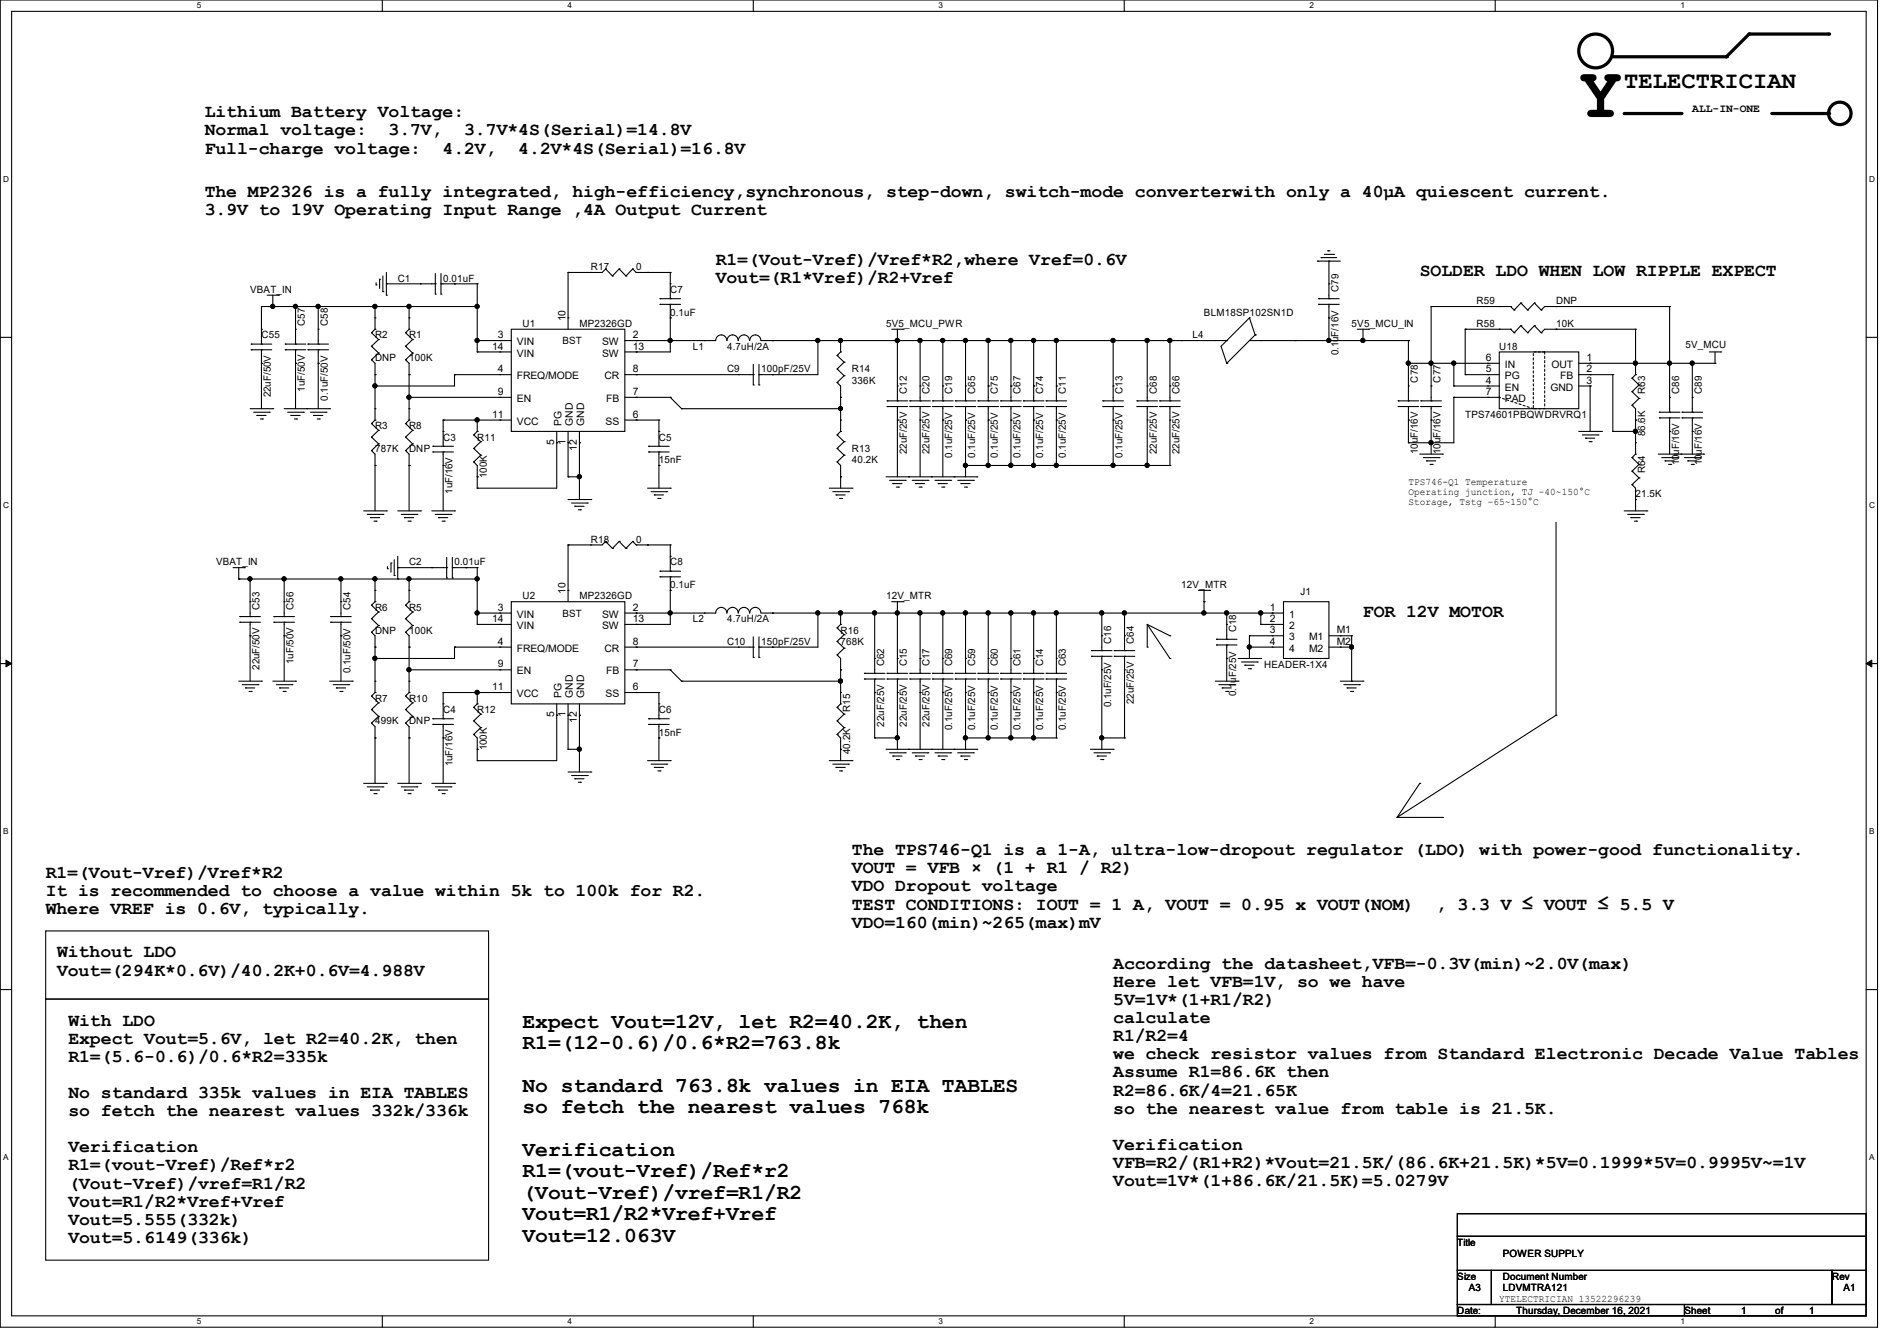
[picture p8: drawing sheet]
<svg xmlns="http://www.w3.org/2000/svg" width="297mm" height="210mm" viewBox="0 0 297 210" stroke-linecap="round" stroke-linejoin="round" font-family="sans-serif">
<defs><g id="words">
<text font-size="11.3" x="247.2" y="18.3">Y</text>
<text font-size="3.7" x="254.3" y="13.8">TELECTRICIAN</text>
<g font-size="3.3">
<text x="81.8" y="161">Expect Vout=12V, let R2=40.2K, then</text>
<text x="81.8" y="164.3">R1=(12-0.6)/0.6*R2=763.8k</text>
<text x="81.8" y="171">No standard 763.8k values in EIA TABLES</text>
<text x="81.8" y="174.4">so fetch the nearest values 768k</text>
<text x="81.8" y="181.1">Verification</text>
<text x="81.8" y="184.4">R1=(vout-Vref)/Ref*r2</text>
<text x="81.8" y="187.7">(Vout-Vref)/vref=R1/R2</text>
<text x="81.8" y="191.1">Vout=R1/R2*Vref+Vref</text>
<text x="81.8" y="194.4">Vout=12.063V</text>
</g>
<g font-size="2.8">
<text x="32" y="18.4">Lithium Battery Voltage:</text>
<text x="32" y="21.2">Normal voltage:</text>
<text x="60.8" y="21.2">3.7V,</text>
<text x="72.7" y="21.2">3.7V*4S(Serial)=14.8V</text>
<text x="32" y="24">Full-charge voltage:</text>
<text x="69.3" y="24">4.2V,</text>
<text x="81.1" y="24">4.2V*4S(Serial)=16.8V</text>
<text x="32" y="30.8">The MP2326 is a fully integrated, high-efficiency,synchronous, step-down, switch-mode converterwith only a 40μA quiescent current.</text>
<text x="32" y="33.7">3.9V to 19V Operating Input Range ,4A Output Current</text>
<text x="112.1" y="41.5">R1=(Vout-Vref)/Vref*R2,where Vref=0.6V</text>
<text x="112.1" y="44.3">Vout=(R1*Vref)/R2+Vref</text>
<text x="222.3" y="43.3">SOLDER LDO WHEN LOW RIPPLE EXPECT</text>
<text x="213.4" y="96.6">FOR 12V MOTOR</text>
<text x="7.2" y="137.5">R1=(Vout-Vref)/Vref*R2</text>
<text x="133.4" y="133.9">The TPS746-Q1 is a 1-A, ultra-low-dropout regulator (LDO) with power-good functionality.</text>
<text x="133.4" y="136.8">VOUT = VFB × (1 + R1 / R2)</text>
<text x="7.2" y="140.3">It is recommended to choose a value within 5k to 100k for R2.</text>
<text x="7.2" y="143.2">Where VREF is 0.6V, typically.</text>
<text x="133.4" y="139.6">VDO Dropout voltage</text>
<text x="133.4" y="142.5">TEST CONDITIONS: IOUT = 1 A, VOUT = 0.95 x VOUT(NOM)</text>
<text x="224.8" y="142.5">, 3.3 V ≤ VOUT ≤ 5.5 V</text>
<text x="8.9" y="149.9">Without LDO</text>
<text x="133.4" y="145.3">VDO=160(min)~265(max)mV</text>
<text x="8.9" y="152.8">Vout=(294K*0.6V)/40.2K+0.6V=4.988V</text>
<text x="174.3" y="151.7">According the datasheet,VFB=-0.3V(min)~2.0V(max)</text>
<text x="174.3" y="154.6">Here let VFB=1V, so we have</text>
<text x="10.7" y="160.6">With LDO</text>
<text x="174.3" y="157.4">5V=1V*(1+R1/R2)</text>
<text x="174.3" y="160.2">calculate</text>
<text x="10.7" y="163.4">Expect Vout=5.6V, let R2=40.2K, then</text>
<text x="10.7" y="166.3">R1=(5.6-0.6)/0.6*R2=335k</text>
<text x="174.3" y="163.1">R1/R2=4</text>
<text x="174.3" y="165.9">we check resistor values from Standard Electronic Decade Value Tables</text>
<text x="10.7" y="172">No standard 335k values in EIA TABLES</text>
<text x="174.3" y="168.7">Assume R1=86.6K then</text>
<text x="174.3" y="171.6">R2=86.6K/4=21.65K</text>
<text x="10.7" y="174.8">so fetch the nearest values 332k/336k</text>
<text x="174.3" y="174.4">so the nearest value from table is 21.5K.</text>
<text x="10.7" y="180.5">Verification</text>
<text x="10.7" y="183.3">R1=(vout-Vref)/Ref*r2</text>
<text x="174.3" y="180.1">Verification</text>
<text x="174.3" y="182.9">VFB=R2/(R1+R2)*Vout=21.5K/(86.6K+21.5K)*5V=0.1999*5V=0.9995V~=1V</text>
<text x="174.3" y="185.8">Vout=1V*(1+86.6K/21.5K)=5.0279V</text>
<text x="10.7" y="186.1">(Vout-Vref)/vref=R1/R2</text>
<text x="10.7" y="189">Vout=R1/R2*Vref+Vref</text>
<text x="10.7" y="191.8">Vout=5.555(332k)</text>
<text x="10.7" y="194.6">Vout=5.6149(336k)</text>
</g>
<text font-size="1.8" x="265" y="17.5">ALL-IN-ONE</text>
<g font-size="1.6">
<text x="39.2" y="45.9">VBAT_IN</text>
<text x="62.3" y="44.1">C1</text>
<text x="69.4" y="44.1">0.01uF</text>
<text x="92.5" y="42.3">R17</text>
<text x="99.6" y="42.3">0</text>
<text x="104.9" y="45.9">C7</text>
<text x="209.6" y="45.7" transform="rotate(-90 209.6 45.7)">C79</text>
<text x="231.2" y="47.7">R59</text>
<text x="243.6" y="47.7">DNP</text>
<text x="40.9" y="53">C55</text>
<text x="47.8" y="51" transform="rotate(-90 47.8 51)">C57</text>
<text x="51.3" y="51" transform="rotate(-90 51.3 51)">C58</text>
<text x="58.7" y="53">R2</text>
<text x="64" y="53">R1</text>
<text x="77.9" y="53">3</text>
<text x="81.8" y="51.2">U1</text>
<text x="88.1" y="53.9">BST</text>
<text x="88.6" y="50.3" transform="rotate(-90 88.6 50.3)">10</text>
<text x="90.7" y="51.2">MP2326GD</text>
<text x="99.1" y="53">2</text>
<text x="104.9" y="49.4">0.1uF</text>
<text x="138.7" y="51.2">5V5_MCU_PWR</text>
<text x="186.7" y="53">L4</text>
<text x="188.5" y="49.4">BLM18SP102SN1D</text>
<text x="211.6" y="51.2">5V5_MCU_IN</text>
<text x="231.2" y="51.2">R58</text>
<text x="243.6" y="51.2">10K</text>
<text x="58.7" y="56.5">DNP</text>
<text x="64" y="56.5">100K</text>
<text x="77" y="54.7">14</text>
<text x="77.9" y="58.3">4</text>
<text x="80.9" y="54.1">VIN</text>
<text x="80.9" y="59.4">FREQ/MODE</text>
<text x="80.9" y="55.8">VIN</text>
<text x="94.3" y="54.1">SW</text>
<text x="94.3" y="55.8">SW</text>
<text x="94.7" y="59.4">CR</text>
<text x="99.1" y="54.7">13</text>
<text x="99.1" y="58.3">8</text>
<text x="108.5" y="54.8">L1</text>
<text x="113.8" y="58.3">C9</text>
<text x="113.8" y="54.8">4.7uH/2A</text>
<text x="119.2" y="58.3">100pF/25V</text>
<text x="133.4" y="58.3">R14</text>
<text x="209.6" y="55.7" transform="rotate(-90 209.6 55.7)">0.1uF/16V</text>
<text x="222" y="59.9" transform="rotate(-90 222 59.9)">C78</text>
<text x="225.6" y="59.9" transform="rotate(-90 225.6 59.9)">C77</text>
<text x="232.6" y="56.5">6</text>
<text x="232.6" y="58.3">5</text>
<text x="234.7" y="54.8">U18</text>
<text x="235.6" y="57.6">IN</text>
<text x="235.6" y="59.4">PG</text>
<text x="242.9" y="57.6">OUT</text>
<text x="244.3" y="59.4">FB</text>
<text x="248.4" y="56.5">1</text>
<text x="248.4" y="58.3">2</text>
<text x="263.9" y="54.4">5V_MCU</text>
<text x="42.4" y="62.2" transform="rotate(-90 42.4 62.2)">22uF/50V</text>
<text x="47.8" y="61.3" transform="rotate(-90 47.8 61.3)">1uF/50V</text>
<text x="51.3" y="62.8" transform="rotate(-90 51.3 62.8)">0.1uF/50V</text>
<text x="77" y="65.4">11</text>
<text x="77.9" y="61.9">9</text>
<text x="80.9" y="63">EN</text>
<text x="94.9" y="63">FB</text>
<text x="99.1" y="61.9">7</text>
<text x="99.1" y="65.4">6</text>
<text x="133.4" y="60.1">336K</text>
<text x="142" y="61.7" transform="rotate(-90 142 61.7)">C12</text>
<text x="145.5" y="61.7" transform="rotate(-90 145.5 61.7)">C20</text>
<text x="149.1" y="61.7" transform="rotate(-90 149.1 61.7)">C19</text>
<text x="152.7" y="61.7" transform="rotate(-90 152.7 61.7)">C65</text>
<text x="156.2" y="61.7" transform="rotate(-90 156.2 61.7)">C75</text>
<text x="159.8" y="61.7" transform="rotate(-90 159.8 61.7)">C67</text>
<text x="163.3" y="61.7" transform="rotate(-90 163.3 61.7)">C74</text>
<text x="166.9" y="61.7" transform="rotate(-90 166.9 61.7)">C11</text>
<text x="175.8" y="61.7" transform="rotate(-90 175.8 61.7)">C13</text>
<text x="181.1" y="61.7" transform="rotate(-90 181.1 61.7)">C68</text>
<text x="184.7" y="61.7" transform="rotate(-90 184.7 61.7)">C66</text>
<text x="229.4" y="65.4">TPS74601PBQWDRVRQ1</text>
<text x="232.6" y="60.1">4</text>
<text x="232.6" y="61.9">7</text>
<text x="235.6" y="61.2">EN</text>
<text x="235.6" y="63">PAD</text>
<text x="242.7" y="61.2">GND</text>
<text x="248.4" y="60.1">3</text>
<text x="257.6" y="61.7" transform="rotate(-90 257.6 61.7)">R63</text>
<text x="262.9" y="61.7" transform="rotate(-90 262.9 61.7)">C86</text>
<text x="266.4" y="61.7" transform="rotate(-90 266.4 61.7)">C89</text>
<text x="58.7" y="67.2">R3</text>
<text x="58.7" y="70.8">787K</text>
<text x="64" y="67.2">R8</text>
<text x="64" y="70.8">DNP</text>
<text x="69.4" y="69">C3</text>
<text x="74.7" y="69">R11</text>
<text x="80.9" y="66.5">VCC</text>
<text x="86.8" y="69.7" transform="rotate(-90 86.8 69.7)">5</text>
<text x="87.9" y="66.7" transform="rotate(-90 87.9 66.7)">PG</text>
<text x="88.6" y="69.7" transform="rotate(-90 88.6 69.7)">1</text>
<text x="89.7" y="66.7" transform="rotate(-90 89.7 66.7)">GND</text>
<text x="90.3" y="70.6" transform="rotate(-90 90.3 70.6)">12</text>
<text x="91.5" y="66.7" transform="rotate(-90 91.5 66.7)">GND</text>
<text x="94.8" y="66.5">SS</text>
<text x="103.2" y="69">C5</text>
<text x="133.4" y="70.8">R13</text>
<text x="142" y="71.1" transform="rotate(-90 142 71.1)">22uF/25V</text>
<text x="145.5" y="71.1" transform="rotate(-90 145.5 71.1)">22uF/25V</text>
<text x="149.1" y="71.7" transform="rotate(-90 149.1 71.7)">0.1uF/25V</text>
<text x="152.7" y="71.7" transform="rotate(-90 152.7 71.7)">0.1uF/25V</text>
<text x="156.2" y="71.7" transform="rotate(-90 156.2 71.7)">0.1uF/25V</text>
<text x="159.8" y="71.7" transform="rotate(-90 159.8 71.7)">0.1uF/25V</text>
<text x="163.3" y="71.7" transform="rotate(-90 163.3 71.7)">0.1uF/25V</text>
<text x="166.9" y="71.7" transform="rotate(-90 166.9 71.7)">0.1uF/25V</text>
<text x="175.8" y="71.7" transform="rotate(-90 175.8 71.7)">0.1uF/25V</text>
<text x="181.1" y="71.1" transform="rotate(-90 181.1 71.1)">22uF/25V</text>
<text x="184.7" y="71.1" transform="rotate(-90 184.7 71.1)">22uF/25V</text>
<text x="222" y="71.1" transform="rotate(-90 222 71.1)">10uF/16V</text>
<text x="225.6" y="71.1" transform="rotate(-90 225.6 71.1)">10uF/16V</text>
<text x="257.6" y="68.3" transform="rotate(-90 257.6 68.3)">86.6K</text>
<text x="70.9" y="77.3" transform="rotate(-90 70.9 77.3)">1uF/16V</text>
<text x="76.2" y="74.8" transform="rotate(-90 76.2 74.8)">100K</text>
<text x="103.2" y="72.6">15nF</text>
<text x="133.4" y="72.6">40.2K</text>
<text x="220.5" y="75.9">TPS746-Q1 Temperature</text>
<text x="220.5" y="77.5">Operating junction, TJ –40~150°C</text>
<text x="256.1" y="77.9">21.5K</text>
<text x="257.6" y="74.1" transform="rotate(-90 257.6 74.1)">R64</text>
<text x="262.9" y="72.9" transform="rotate(-90 262.9 72.9)">10uF/16V</text>
<text x="266.4" y="72.9" transform="rotate(-90 266.4 72.9)">10uF/16V</text>
<text x="220.5" y="79">Storage, Tstg –65~150°C</text>
<text x="33.8" y="88.6">VBAT_IN</text>
<text x="64" y="88.6">C2</text>
<text x="71.2" y="88.6">0.01uF</text>
<text x="92.5" y="85">R18</text>
<text x="99.6" y="85">0</text>
<text x="104.9" y="88.6">C8</text>
<text x="40.6" y="95.5" transform="rotate(-90 40.6 95.5)">C53</text>
<text x="46" y="95.5" transform="rotate(-90 46 95.5)">C56</text>
<text x="54.9" y="95.5" transform="rotate(-90 54.9 95.5)">C54</text>
<text x="58.7" y="95.7">R6</text>
<text x="64" y="95.7">R5</text>
<text x="77.9" y="95.6">3</text>
<text x="81.8" y="93.9">U2</text>
<text x="88.6" y="93" transform="rotate(-90 88.6 93)">10</text>
<text x="90.7" y="93.9">MP2326GD</text>
<text x="99.1" y="95.6">2</text>
<text x="104.9" y="92.1">0.1uF</text>
<text x="138.7" y="93.9">12V_MTR</text>
<text x="184.9" y="92.1">12V_MTR</text>
<text x="198.8" y="95.6">1</text>
<text x="203.6" y="93.2">J1</text>
<text x="58.7" y="99.2">DNP</text>
<text x="64" y="99.2">100K</text>
<text x="77" y="97.4">14</text>
<text x="77.9" y="101">4</text>
<text x="80.9" y="96.7">VIN</text>
<text x="80.9" y="98.5">VIN</text>
<text x="88.1" y="96.6">BST</text>
<text x="94.3" y="96.7">SW</text>
<text x="94.3" y="98.5">SW</text>
<text x="99.1" y="97.4">13</text>
<text x="99.1" y="101">8</text>
<text x="108.5" y="97.4">L2</text>
<text x="113.8" y="101">C10</text>
<text x="113.8" y="97.4">4.7uH/2A</text>
<text x="119.2" y="101">150pF/25V</text>
<text x="131.6" y="99.2">R16</text>
<text x="131.6" y="101">768K</text>
<text x="174" y="100.8" transform="rotate(-90 174 100.8)">C16</text>
<text x="177.5" y="100.8" transform="rotate(-90 177.5 100.8)">C64</text>
<text x="193.6" y="99" transform="rotate(-90 193.6 99)">C18</text>
<text x="198.8" y="97.4">2</text>
<text x="198.8" y="99.2">3</text>
<text x="198.8" y="101">4</text>
<text x="201.8" y="96.7">1</text>
<text x="201.8" y="98.5">2</text>
<text x="201.8" y="100.3">3</text>
<text x="205" y="100.3">M1</text>
<text x="209.3" y="99.2">M1</text>
<text x="209.3" y="101">M2</text>
<text x="40.6" y="104.9" transform="rotate(-90 40.6 104.9)">22uF/50V</text>
<text x="46" y="104" transform="rotate(-90 46 104)">1uF/50V</text>
<text x="54.9" y="105.5" transform="rotate(-90 54.9 105.5)">0.1uF/50V</text>
<text x="77.9" y="104.5">9</text>
<text x="80.9" y="102.1">FREQ/MODE</text>
<text x="80.9" y="105.6">EN</text>
<text x="94.7" y="102.1">CR</text>
<text x="94.9" y="105.6">FB</text>
<text x="99.1" y="104.5">7</text>
<text x="138.4" y="104.4" transform="rotate(-90 138.4 104.4)">C62</text>
<text x="142" y="104.4" transform="rotate(-90 142 104.4)">C15</text>
<text x="145.5" y="104.4" transform="rotate(-90 145.5 104.4)">C17</text>
<text x="149.1" y="104.4" transform="rotate(-90 149.1 104.4)">C69</text>
<text x="152.7" y="104.4" transform="rotate(-90 152.7 104.4)">C59</text>
<text x="156.2" y="104.4" transform="rotate(-90 156.2 104.4)">C60</text>
<text x="159.8" y="104.4" transform="rotate(-90 159.8 104.4)">C61</text>
<text x="163.3" y="104.4" transform="rotate(-90 163.3 104.4)">C14</text>
<text x="166.9" y="104.4" transform="rotate(-90 166.9 104.4)">C63</text>
<text x="197.9" y="104.6">HEADER-1X4</text>
<text x="201.8" y="102.1">4</text>
<text x="205" y="102.1">M2</text>
<text x="58.7" y="109.9">R7</text>
<text x="58.7" y="113.4">499K</text>
<text x="64" y="109.9">R10</text>
<text x="64" y="113.4">DNP</text>
<text x="69.4" y="111.7">C4</text>
<text x="74.7" y="111.7">R12</text>
<text x="77" y="108.1">11</text>
<text x="80.9" y="109.2">VCC</text>
<text x="86.8" y="112.3" transform="rotate(-90 86.8 112.3)">5</text>
<text x="87.9" y="109.3" transform="rotate(-90 87.9 109.3)">PG</text>
<text x="88.6" y="112.3" transform="rotate(-90 88.6 112.3)">1</text>
<text x="89.7" y="109.3" transform="rotate(-90 89.7 109.3)">GND</text>
<text x="90.3" y="113.2" transform="rotate(-90 90.3 113.2)">12</text>
<text x="91.5" y="109.3" transform="rotate(-90 91.5 109.3)">GND</text>
<text x="94.8" y="109.2">SS</text>
<text x="99.1" y="108.1">6</text>
<text x="103.2" y="111.7">C6</text>
<text x="133.1" y="111.5" transform="rotate(-90 133.1 111.5)">R15</text>
<text x="138.4" y="113.8" transform="rotate(-90 138.4 113.8)">22uF/25V</text>
<text x="142" y="113.8" transform="rotate(-90 142 113.8)">22uF/25V</text>
<text x="145.5" y="113.8" transform="rotate(-90 145.5 113.8)">22uF/25V</text>
<text x="174" y="110.8" transform="rotate(-90 174 110.8)">0.1uF/25V</text>
<text x="177.5" y="110.2" transform="rotate(-90 177.5 110.2)">22uF/25V</text>
<text x="193.6" y="109" transform="rotate(-90 193.6 109)">0.1uF/25V</text>
<text x="76.2" y="117.5" transform="rotate(-90 76.2 117.5)">100K</text>
<text x="103.2" y="115.2">15nF</text>
<text x="133.1" y="118.1" transform="rotate(-90 133.1 118.1)">40.2K</text>
<text x="149.1" y="114.3" transform="rotate(-90 149.1 114.3)">0.1uF/25V</text>
<text x="152.7" y="114.3" transform="rotate(-90 152.7 114.3)">0.1uF/25V</text>
<text x="156.2" y="114.3" transform="rotate(-90 156.2 114.3)">0.1uF/25V</text>
<text x="159.8" y="114.3" transform="rotate(-90 159.8 114.3)">0.1uF/25V</text>
<text x="163.3" y="114.3" transform="rotate(-90 163.3 114.3)">0.1uF/25V</text>
<text x="166.9" y="114.3" transform="rotate(-90 166.9 114.3)">0.1uF/25V</text>
<text x="70.9" y="120" transform="rotate(-90 70.9 120)">1uF/16V</text>
<text x="228.2" y="195.1">Title</text>
<text x="235.3" y="196.8">POWER SUPPLY</text>
<text x="228.2" y="200.4">Size</text>
<text x="229.9" y="202.2">A3</text>
<text x="234.7" y="203.9">YTELECTRICIAN 13522296239</text>
<text x="235.3" y="200.4">Document Number</text>
<text x="235.3" y="202.2">LDVMTRA121</text>
<text x="286.8" y="200.4">Rev</text>
<text x="288.6" y="202.2">A1</text>
<text x="228.2" y="205.7">Date:</text>
<text x="237.4" y="205.7">Thursday, December 16, 2021</text>
<text x="263.7" y="205.7">Sheet</text>
<text x="272.6" y="205.7">1</text>
<text x="278" y="205.7">of</text>
<text x="283.3" y="205.7">1</text>
</g>
<g font-size="1.3">
<text x="30.8" y="1.3">5</text>
<text x="88.9" y="1.3">4</text>
<text x="146.9" y="1.3">3</text>
<text x="205" y="1.3">2</text>
<text x="263.1" y="1.3">1</text>
<text x=".5" y="28.4">D</text>
<text x="292.7" y="28.4">D</text>
<text x=".5" y="79.5">C</text>
<text x="292.7" y="79.5">C</text>
<text x=".5" y="130.6">B</text>
<text x="292.7" y="130.6">B</text>
<text x=".5" y="181.7">A</text>
<text x="292.7" y="181.7">A</text>
<text x="30.8" y="207.4">5</text>
<text x="88.9" y="207.4">4</text>
<text x="146.9" y="207.4">3</text>
<text x="205" y="207.4">2</text>
<text x="263.1" y="207.4">1</text>
</g>
</g></defs>
<path d="M0 0h294v207.9h-294zM1.8 1.8h290.4v204.3h-290.4z" fill="none" stroke="#000" stroke-width=".17"/>
<g fill="#fff">
<path d="M30.8 .2h.7v1.4h-.7z"/>
<path d="M30.8 206.2h.7v1.4h-.7z"/>
</g>
<path d="M59.9 0v1.8M59.9 206.1v1.8" fill="none" stroke="#000" stroke-width=".17"/>
<g fill="#fff">
<path d="M88.9 .2h.6v1.4h-.6z"/>
<path d="M88.9 206.2h.6v1.4h-.6z"/>
</g>
<path d="M117.9 0v1.8M117.9 206.1v1.8" fill="none" stroke="#000" stroke-width=".17"/>
<g fill="#fff">
<path d="M146.9 .2h.7v1.4h-.7z"/>
<path d="M146.9 206.2h.7v1.4h-.7z"/>
</g>
<path d="M176 0v1.8M176 206.1v1.8" fill="none" stroke="#000" stroke-width=".17"/>
<g fill="#fff">
<path d="M205 .2h.7v1.4h-.7z"/>
<path d="M205 206.2h.7v1.4h-.7z"/>
</g>
<path d="M234.1 0v1.8M234.1 206.1v1.8" fill="none" stroke="#000" stroke-width=".17"/>
<g fill="#fff">
<path d="M263.1 .2h.7v1.4h-.7z"/>
<path d="M263.1 206.2h.7v1.4h-.7z"/>
<path d="M.5 27.3h.9v1.4h-.9z"/>
<path d="M292.7 27.3h.8v1.4h-.8z"/>
<path d="M.5 78.4h.9v1.4h-.9z"/>
<path d="M292.7 78.4h.8v1.4h-.8z"/>
</g>
<path d="M0 52.8h1.8M292.2 52.8h1.8" fill="none" stroke="#000" stroke-width=".17"/>
<g fill="#fff">
<path d="M.5 129.5h.8v1.4h-.8z"/>
<path d="M292.7 129.5h.8v1.4h-.8z"/>
</g>
<path d="M0 103.9h1.8M292.2 103.9h1.8" fill="none" stroke="#000" stroke-width=".17"/>
<path d="M.9 103.4l.9 .5-.9 .5zM292.2 103.9l.9-.5v1z" fill="#000" stroke="#000" stroke-width=".16"/>
<g fill="#fff">
<path d="M.5 180.5h.8v1.4h-.8z"/>
<path d="M292.7 180.5h.8v1.4h-.8z"/>
</g>
<g fill="none" stroke="#000" stroke-width=".17">
<path d="M207.3 39.8h1.5M207.9 39.3h.1M207.9 39.3h.3M208.8 39.8h.1M39.3 53.9h.1M39.3 54.8h.1M39.3 53.9h3.2M39.3 54.8h3.2M40.9 54.8h.1M40.9 53.9h.1M40.9 56.9h.1M40.9 51.6h.1"/>
<path d="M40.9 48h.1M40.9 48h33.8M40.9 48v5.9M40.9 54.8v9.2M41.8 46.2h1.8M42.7 48h.1M42.7 46.2v1.8M43.6 46.2h.1M44.7 53.9h.1M44.7 54.8h.1M44.7 53.9h3.2M44.7 54.8h3.2"/>
<path d="M46.3 54.8h.1M46.3 53.9h.1M46.3 56.9h.1M46.3 51.6h.1M46.3 48h.1M46.3 48v5.9M46.3 54.8v9.2M48.2 53.9h.1M48.2 54.8h.1M48.2 53.9h3.2M48.2 54.8h3.2M49.8 54.8h.1"/>
<path d="M49.8 53.9h.1M49.8 56.9h.1M49.8 51.6h.1M49.8 48h.1M49.8 48v5.9M49.8 54.8v9.2M58.2 56.3h.1M58.2 54.2h.1M58.2 52.1h.1M58.2 56.3l.5 .6v8.9M58.2 54.2l1.1 1.1M58.2 52.1l1.1 1.1"/>
<path d="M58.7 51.6h.1M58.7 58.7h.1M58.7 49.8h.1M58.7 48h.1M58.7 48v3.6M58.7 51.6l-.5 .5M58.9 44.6h.1M58.9 44.3v.3M59.3 55.3h.1M59.3 53.2h.1M59.3 55.3l-1.1 1M59.3 53.2l-1.1 1"/>
<path d="M59.4 43.7h.1M59.4 43.7v1.5M59.9 45.7h.1M59.9 43.2v2.5M60.5 46.2h.1M60.5 44.4h.1M60.5 42.7v3.5M60.5 44.4h7.7M63.5 56.3h.1M63.5 54.2h.1M63.5 52.1h.1M63.5 56.3l.6 .6v8.9"/>
<path d="M63.5 54.2l1.1 1.1M63.5 52.1l1.1 1.1M64.1 51.6h.1M64.1 58.7h.1M64.1 49.8h.1M64.1 48h.1M64.1 48v3.6M64.1 51.6l-.6 .5M64.6 55.3h.1M64.6 53.2h.1M64.6 55.3l-1.1 1M64.6 53.2l-1.1 1"/>
<path d="M65.8 44.4h.1M68.2 46.1h.1M68.2 44.4h.1M68.2 42.8v3.3M69 44.4h.1M69 46.1h.1M69 44.4h5.7M69 42.8v3.3M71.2 44.4h.1M71.2 58.7h.1M71.2 58.7h8.9M71.2 58.7v1.8h-12.5"/>
<path d="M74.7 48h.1M74.7 53.3h.1M74.7 55.1h.1M74.7 44.4h.1M74.7 55.1h5.4M74.7 44.4v10.7M74.7 53.3h5.4M78.3 53.3h.1M78.3 58.7h.1M78.3 55.1h.1M80.1 51.6h17.7v16h-17.7zM88.9 49.8h.1"/>
<path d="M88.9 42.7h.1M88.9 42.7v8.9M92.5 42.7h.1M94.8 42.1h.1M94.8 42.1l-.5 .6h-5.4M94.8 42.1l1.1 1.1M95.9 43.2h.1M96.9 42.1h.1M96.9 42.1l-1 1.1M96.9 42.1l1.1 1.1M97.8 53.3h14.3a.87 .87 0 0 1 .8-.8 .87 .87 0 0 1 .9 .8M97.8 58.7h20.1"/>
<path d="M98 43.2h.1M99.1 42.1h.1M99.1 42.1l-1.1 1.1M99.1 42.1l.5 .6M99.6 42.7h.1M99.6 53.3h.1M99.6 55.1h.1M99.6 58.7h.1M99.6 42.7h5.3M101.4 42.7h.1M103.3 46.8h.1M103.3 47.7h.1"/>
<path d="M103.3 46.8h3.3M103.3 47.7h3.3M104.9 47.7h.1M104.9 46.8h.1M104.9 49.8h.1M104.9 44.4h.1M104.9 53.3h.1M104.9 42.7h.1M104.9 47.7v7.4h-7.1M104.9 42.7v4.1M110.3 53.3h.1M113.8 53.3a.87 .87 0 0 1 .9-.8 .87 .87 0 0 1 .9 .8"/>
<path d="M115.6 53.3a.87 .87 0 0 1 .9-.8 .87 .87 0 0 1 .8 .8M115.6 58.7h.1M117.4 53.3a.87 .87 0 0 1 .9-.8 .87 .87 0 0 1 .8 .8M117.9 58.7h.1M117.9 57.1v3.2M118.8 58.7h.1M118.8 57.1v3.2M119.2 53.3h72.9M120.9 53.3h.1M120.9 58.7h.1M128.1 53.3h.1M128.1 53.3v5.4h-9.3"/>
<path d="M131.1 59.9h.1M131.1 57.8h.1M131.1 55.7h.1M131.1 59.9l.5 .6v7.1M131.1 57.8l1.1 1M131.1 55.7l1.1 1M131.6 55.1h.1M131.6 53.3h.1M131.6 53.3v1.8M131.6 55.1l-.5 .6M132.2 58.8h.1M132.2 56.7h.1"/>
<path d="M132.2 58.8l-1.1 1.1M132.2 56.7l-1.1 1.1M139.6 51.6h1.8M140.5 53.3h.1M140.5 51.6v11.2M141.4 51.6h.1M144.1 53.3h.1M144.1 53.3v9.5M147.6 53.3h.1M147.6 53.3v9.5M151.2 53.3h.1M151.2 53.3v9.5"/>
<path d="M154.7 53.3h.1M154.7 53.3v9.5M158.3 53.3h.1M158.3 53.3v9.5M161.8 53.3h.1M161.8 53.3v9.5M165.4 53.3h.1M165.4 53.3v9.5M174.3 53.3h.1M174.3 53.3v9.5M179.6 53.3h.1M179.6 53.3v9.5"/>
<path d="M183.2 53.3h.1M183.2 53.3v9.5M185 53.3h.1M192.1 56.9h.1M192.1 53.3h.1M195.6 49.8h.1M195.6 53.3h24.9M195.6 49.8l-4.4 4.4 .9 2.7M195.6 49.8l.9 2.7M196.5 52.5h.1M196.5 52.5l-4.4 4.4M197.4 53.3h.1"/>
<path d="M202.7 53.3h.1M206.3 40.9h.1M206.3 40.9h3.5M206.5 46.8h.1M206.5 47.7h.1M206.5 46.8h3.2M206.5 47.7h3.2M206.8 40.3h.1M206.8 40.3h2.5M208.1 47.7h.1M208.1 46.8h.1M208.1 49.8h.1"/>
<path d="M208.1 44.4h.1M208.1 40.9h.1M208.1 53.3h.1M208.1 40.9v5.9M208.1 47.7v5.6M212.5 51.6h1.8M213.4 53.3h.1M213.4 51.6v1.7M214.3 51.6h.1M220.5 56.9h.1M220.5 53.3h.1M220.5 56.9h14.2"/>
<path d="M220.5 53.3v9.5M224.1 48h.1M224.1 56.9h.1M224.1 48h12.4M224.1 48v14.8M227.6 56.9h.1M227.6 56.9v3.6M229.4 51.6h.1M229.4 58.7h.1M229.4 51.6h7.1M229.4 58.7h5.3M229.4 51.6v7.1"/>
<path d="M233 56.9h.1M233 58.7h.1M234.7 55.1h12.5v8.9h-12.5zM234.7 51.6h.1M234.7 48h.1M236.5 51.6h.1M236.5 48h.1M236.5 51.6l.6 .5M236.5 48l.6 .6M237.1 52.1h.1M237.1 48.6h.1M238.1 51h.1"/>
<path d="M238.1 47.5h.1M238.1 51l1.1 1.1M238.1 51l-1 1.1M238.1 47.5l1.1 1.1M238.1 47.5l-1 1.1M239.2 52.1h.1M239.2 48.6h.1M240.2 51h.1M240.2 47.5h.1M240.2 51l1.1 1.1M240.2 51l-1 1.1M240.2 47.5l1.1 1.1"/>
<path d="M240.2 47.5l-1 1.1M241.3 52.1h.1M241.3 48.6h.1M243.6 51.6h.1M243.6 48h.1M247.2 56.9h21.3M247.2 58.7h5.3M249 56.9h.1M249 58.7h.1M252.5 58.7h.1M252.5 58.7v8.9M255.5 59.2h.1"/>
<path d="M255.5 59.2l1.1 1.1M256.1 58.7h.1M256.1 56.9h.1M256.1 51.6h.1M256.1 51.6h-14.2l-.6 .5M256.1 58.7l-.6 .5M256.1 51.6v7.1M261.4 48h.1M261.4 56.9h.1M261.4 48v16.6M261.4 48h-19.5l-.6 .6M265 56.9h.1"/>
<path d="M265 56.9v7.7M267.6 55.1h1.8M268.5 56.9h.1M268.5 55.1v1.8M269.4 55.1h.1M39.2 64h3.5M39.7 64.6h2.5M40.2 65.1h.1M40.2 65.1h1.5M40.8 65.6h.3M41.1 65.6h.1M42.2 64.6h.1"/>
<path d="M42.7 64h.1M44.5 64h7.1M45 64.6h2.5M45.6 65.1h.1M45.6 65.1h1.4M46.1 65.6h.3M46.4 65.6h.1M47.5 64.6h.1M48 64h.1M48.6 64.6h2.5M49.1 65.1h.1M49.1 65.1h1.4"/>
<path d="M49.7 65.6h.3M50 65.6h.1M51.1 64.6h.1M51.6 64h.1M58.2 70.6h.1M58.2 68.5h.1M58.2 66.3h.1M58.2 70.6l.5 .5v8.9M58.2 68.5l1.1 1M58.2 66.3l1.1 1.1M58.7 65.8h.1M58.7 72.9h.1"/>
<path d="M58.7 64h.1M58.7 60.5h.1M58.7 65.8l-.5 .5M59.3 69.5h.1M59.3 67.4h.1M59.3 69.5l-1.1 1.1M59.3 67.4l-1.1 1.1M63.5 70.6h.1M63.5 68.5h.1M63.5 66.3h.1M63.5 70.6l.6 .5v8.9M63.5 68.5l1.1 1"/>
<path d="M63.5 66.3l1.1 1.1M64.1 65.8h.1M64.1 72.9h.1M64.1 64h.1M64.1 62.2h.1M64.1 62.2h16M64.1 65.8l-.6 .5M64.6 69.5h.1M64.6 67.4h.1M64.6 69.5l-1.1 1.1M64.6 67.4l-1.1 1.1M67.8 69.9h.1"/>
<path d="M67.8 70.8h.1M67.8 69.9h3.2M67.8 70.8h3.2M69.4 70.8h.1M69.4 69.9h.1M69.4 72.9h.1M69.4 67.6h.1M69.4 65.8h.1M69.4 65.8v4.1M69.4 70.8v9.2M69.4 65.8h10.7M74.2 72.3h.1"/>
<path d="M74.2 70.2h.1M74.2 68.1h.1M74.2 72.3l.5 .6v3.6M74.2 70.2l1.1 1.1M74.2 68.1l1.1 1.1M74.7 67.6h.1M74.7 74.7h.1M74.7 65.8h.1M74.7 76.5h.1M74.7 67.6l-.5 .5M74.7 65.8v1.8M75.3 71.3h.1"/>
<path d="M75.3 69.2h.1M75.3 71.3l-1.1 1M75.3 69.2l-1.1 1M78.3 65.8h.1M78.3 62.2h.1M87.2 69.3h.1M87.2 67.6v8.9h-12.5M88.9 69.3h.1M88.9 74.7h.1M88.9 78.2h3.6M88.9 74.7h1.8M88.9 67.6v7.1"/>
<path d="M89.5 78.8h2.4M90 79.3h.1M90 79.3h1.4M90.6 79.8h.3M90.7 69.3h.1M90.7 74.7h.1M90.7 67.6v10.6M90.9 79.8h.1M91.9 78.8h.1M92.5 78.2h.1M97.8 62.2h7.1M97.8 65.8h5.4"/>
<path d="M99.6 65.8h.1M99.6 62.2h.1M101.4 76.5h3.5M101.6 69.9h.1M101.6 70.8h.1M101.6 69.9h3.2M101.6 70.8h3.2M101.9 77h2.5M102.4 77.5h.1M102.4 77.5h1.5M103 78.1h.3M103.2 70.8h.1"/>
<path d="M103.2 69.9h.1M103.2 72.9h.1M103.2 67.6h.1M103.2 65.8h.1M103.2 65.8v4.1M103.2 70.8v5.7M103.3 78.1h.1M104.4 77h.1M104.9 76.5h.1M104.9 62.2h.1M104.9 62.2l1.8 1.8M106.7 64h.1"/>
<path d="M106.7 64h24.9M117.9 60.3h.1M118.8 60.3h.1M129.8 76.5h3.6M130.4 77h2.4M130.9 77.5h.1M130.9 77.5h1.4M131.1 72.3h.1M131.1 70.2h.1M131.1 68.1h.1M131.1 72.3l.5 .6v3.6M131.1 70.2l1.1 1.1"/>
<path d="M131.1 68.1l1.1 1.1M131.4 78.1h.4M131.6 62.2h.1M131.6 67.6h.1M131.6 74.7h.1M131.6 65.8h.1M131.6 64h.1M131.6 67.6l-.5 .5M131.8 78.1h.1M132.2 71.3h.1M132.2 69.2h.1M132.2 71.3l-1.1 1"/>
<path d="M132.2 69.2l-1.1 1M132.8 77h.1M133.4 76.5h.1M138.7 74.7h14.3M138.9 62.8h.1M138.9 63.7h.1M138.9 62.8h3.2M138.9 63.7h3.2M139.3 75.2h2.4M139.8 75.7h.1M139.8 75.7h1.4M140.3 76.3h.4"/>
<path d="M140.5 63.7h.1M140.5 62.8h.1M140.5 65.8h.1M140.5 60.5h.1M140.5 63.7v11M140.7 76.3h.1M141.7 75.2h.1M142.3 74.7h.1M142.5 62.8h.1M142.5 63.7h.1M142.5 62.8h3.2M142.5 63.7h3.2"/>
<path d="M142.8 75.2h2.5M143.3 75.7h.1M143.3 75.7h1.5M143.9 76.3h.3M144.1 63.7h.1M144.1 62.8h.1M144.1 65.8h.1M144.1 60.5h.1M144.1 63.7v11M144.2 76.3h.1M145.3 75.2h.1M145.8 74.7h.1"/>
<path d="M146 62.8h.1M146 63.7h.1M146 62.8h3.2M146 63.7h3.2M146.4 75.2h2.4M146.9 75.7h.1M146.9 75.7h1.4M147.4 76.3h.4M147.6 63.7h.1M147.6 62.8h.1M147.6 65.8h.1M147.6 60.5h.1"/>
<path d="M147.6 63.7v11M147.8 76.3h.1M148.8 75.2h.1M149.4 74.7h.1M149.6 62.8h.1M149.6 63.7h.1M149.6 62.8h3.2M149.6 63.7h3.2M149.9 75.2h2.5M150.5 75.7h.1M150.5 75.7h1.4M151 76.3h.3"/>
<path d="M151.2 63.7h.1M151.2 62.8h.1M151.2 65.8h.1M151.2 60.5h.1M151.2 72.9h.1M151.2 63.7v11M151.2 72.9h32M151.3 76.3h.1M152.4 75.2h.1M153 74.7h.1M153.1 62.8h.1M153.1 63.7h.1"/>
<path d="M153.1 62.8h3.2M153.1 63.7h3.2M154.7 63.7h.1M154.7 62.8h.1M154.7 65.8h.1M154.7 60.5h.1M154.7 72.9h.1M154.7 63.7v9.2M156.7 62.8h.1M156.7 63.7h.1M156.7 62.8h3.2M156.7 63.7h3.2"/>
<path d="M158.3 63.7h.1M158.3 62.8h.1M158.3 65.8h.1M158.3 60.5h.1M158.3 72.9h.1M158.3 63.7v9.2M160.2 62.8h.1M160.2 63.7h.1M160.2 62.8h3.2M160.2 63.7h3.2M161.8 63.7h.1M161.8 62.8h.1"/>
<path d="M161.8 65.8h.1M161.8 60.5h.1M161.8 72.9h.1M161.8 63.7v9.2M163.8 62.8h.1M163.8 63.7h.1M163.8 62.8h3.2M163.8 63.7h3.2M165.4 63.7h.1M165.4 62.8h.1M165.4 65.8h.1M165.4 60.5h.1"/>
<path d="M165.4 72.9h.1M165.4 63.7v9.2M172.7 62.8h.1M172.7 63.7h.1M172.7 62.8h3.2M172.7 63.7h3.2M174.3 63.7h.1M174.3 62.8h.1M174.3 65.8h.1M174.3 60.5h.1M174.3 72.9h.1M174.3 63.7v9.2"/>
<path d="M178 62.8h.1M178 63.7h.1M178 62.8h3.2M178 63.7h3.2M179.6 63.7h.1M179.6 62.8h.1M179.6 65.8h.1M179.6 60.5h.1M179.6 72.9h.1M179.6 63.7v9.2M181.6 62.8h.1M181.6 63.7h.1"/>
<path d="M181.6 62.8h3.2M181.6 63.7h3.2M183.2 63.7h.1M183.2 62.8h.1M183.2 65.8h.1M183.2 60.5h.1M183.2 72.9h.1M183.2 63.7v9.2M218.9 62.8h.1M218.9 63.7h.1M218.9 62.8h3.2M218.9 63.7h3.2"/>
<path d="M220.5 63.7h.1M220.5 62.8h.1M220.5 65.8h.1M220.5 60.5h.1M220.5 69.3h.1M220.5 63.7v5.6M222.3 71.1h3.5M222.5 62.8h.1M222.5 63.7h.1M222.5 62.8h3.2M222.5 63.7h3.2M222.8 71.7h2.5"/>
<path d="M223.4 72.2h.1M223.4 72.2h1.4M223.9 72.7h.3M224.1 63.7h.1M224.1 62.8h.1M224.1 65.8h.1M224.1 60.5h.1M224.1 69.3h.1M224.1 63.7v7.4M224.2 72.7h.1M225.3 71.7h.1M225.8 71.1h.1"/>
<path d="M227.6 60.5h.1M227.6 62.2h.1M227.6 60.5h7.1M227.6 62.2h7.1M227.6 62.2v7.1h-7.1M233 60.5h.1M233 62.2h.1M247.2 67.6h3.5M247.2 60.5h1.8M247.7 68.1h2.5M248.2 68.6h.1M248.2 68.6h1.5"/>
<path d="M248.8 69.2h.3M249 60.5h.1M249 60.5v7.1M249.1 69.2h.1M250.2 68.1h.1M250.7 67.6h.1M252.5 67.6h.1M252.5 67.6h3.6M255.5 63.5h.1M255.5 61.3h.1M255.5 75.9h.1M255.5 73.8h.1"/>
<path d="M255.5 71.7h.1M255.5 63.5l.6 .5v7.1M255.5 61.3l1.1 1.1M255.5 75.9l.6 .6v3.5M255.5 73.8l1.1 1M255.5 71.7l1.1 1M256.1 65.8h.1M256.1 71.1h.1M256.1 78.2h.1M256.1 69.3h.1M256.1 67.6h.1M256.1 71.1l-.6 .6"/>
<path d="M256.6 62.4h.1M256.6 60.3h.1M256.6 74.8h.1M256.6 72.7h.1M256.6 62.4l-1.1 1.1M256.6 60.3l-1.1 1M256.6 74.8l-1.1 1.1M256.6 72.7l-1.1 1.1M259.6 71.1h7.1M259.8 64.6h.1M259.8 65.4h.1M259.8 64.6h3.2"/>
<path d="M259.8 65.4h3.2M260.2 71.7h2.4M260.7 72.2h.1M260.7 72.2h1.4M261.2 72.7h.4M261.4 65.4h.1M261.4 64.6h.1M261.4 67.6h.1M261.4 62.2h.1M261.4 65.4v5.7M261.6 72.7h.1M262.6 71.7h.1"/>
<path d="M263.2 71.1h.1M263.4 64.6h.1M263.4 65.4h.1M263.4 64.6h3.2M263.4 65.4h3.2M263.7 71.7h2.5M264.2 72.2h.1M264.2 72.2h1.5M264.8 72.7h.3M265 65.4h.1M265 64.6h.1M265 67.6h.1"/>
<path d="M265 62.2h.1M265 65.4v5.7M265.1 72.7h.1M266.2 71.7h.1M266.7 71.1h.1M36.5 88.9h1.8M37.4 90.7h.1M37.4 88.9v1.8M37.4 90.7h37.3M37.5 96.6h.1M37.5 97.5h.1M37.5 96.6h3.3"/>
<path d="M37.5 97.5h3.3M38.3 88.9h.1M39.2 97.5h.1M39.2 96.6h.1M39.2 99.6h.1M39.2 94.2h.1M39.2 90.7h.1M39.2 90.7v5.9M39.2 97.5v9.2M42.9 96.6h.1M42.9 97.5h.1M42.9 96.6h3.2"/>
<path d="M42.9 97.5h3.2M44.5 97.5h.1M44.5 96.6h.1M44.5 99.6h.1M44.5 94.2h.1M44.5 90.7h.1M44.5 90.7v5.9M44.5 97.5v9.2M51.8 96.6h.1M51.8 97.5h.1M51.8 96.6h3.2M51.8 97.5h3.2"/>
<path d="M53.4 97.5h.1M53.4 96.6h.1M53.4 99.6h.1M53.4 94.2h.1M53.4 90.7h.1M53.4 90.7v5.9M53.4 97.5v9.2M56.9 80h3.6M57.5 80.6h2.4M58 81.1h.1M58 81.1h1.4M58.2 99h.1"/>
<path d="M58.2 96.9h.1M58.2 94.8h.1M58.2 99l.5 .6v8.9M58.2 96.9l1.1 1.1M58.2 94.8l1.1 1M58.5 81.6h.4M58.7 94.2h.1M58.7 92.5h.1M58.7 90.7h.1M58.7 94.2l-.5 .6M58.7 90.7v3.5M58.9 81.6h.1"/>
<path d="M59.3 98h.1M59.3 95.8h.1M59.3 98l-1.1 1M59.3 95.8l-1.1 1.1M59.9 80.6h.1M60.5 80h.1M60.7 89.1h.1M60.7 88.7v.4M61.2 88.2h.1M61.2 88.2v1.4M61.7 90.1h.1M61.7 87.7v2.4"/>
<path d="M62.3 90.7h.1M62.3 88.9h.1M62.3 80h3.5M62.3 88.9h7.6M62.3 87.1v3.6M62.8 80.6h2.5M63.3 81.1h.1M63.3 81.1h1.5M63.5 99h.1M63.5 96.9h.1M63.5 94.8h.1M63.5 99l.6 .6v8.9"/>
<path d="M63.5 96.9l1.1 1.1M63.5 94.8l1.1 1M63.9 81.6h.3M64.1 94.2h.1M64.1 92.5h.1M64.1 90.7h.1M64.1 90.7v3.5M64.1 94.2l-.6 .6M64.2 81.6h.1M64.6 98h.1M64.6 95.8h.1M64.6 98l-1.1 1"/>
<path d="M64.6 95.8l-1.1 1.1M65.3 80.6h.1M65.8 80h.1M67.6 88.9h.1M67.6 80h3.6M68.2 80.6h2.4M68.7 81.1h.1M68.7 81.1h1.4M69.2 81.6h.4M69.6 81.6h.1M69.9 90.5h.1M69.9 88.9h.1"/>
<path d="M69.9 87.3v3.2M70.6 80.6h.1M70.8 88.9h.1M70.8 90.5h.1M70.8 88.9h3.9M70.8 87.3v3.2M71.2 80h.1M72.9 88.9h.1M74.7 90.7h.1M74.7 96h.1M74.7 97.8h.1M74.7 88.9h.1"/>
<path d="M74.7 88.9v8.9M74.7 96h5.4M74.7 97.8h5.4M78.3 96h.1M78.3 97.8h.1M80.1 94.2h17.7v16h-17.7zM88.9 92.5h.1M88.9 85.3h.1M88.9 85.3v8.9M92.5 85.3h.1M94.8 84.8h.1M94.8 84.8l-.5 .5h-5.4"/>
<path d="M94.8 84.8l1.1 1.1M95.9 85.9h.1M96.9 84.8h.1M96.9 84.8l-1 1.1M96.9 84.8l1.1 1.1M97.8 96h14.3a.87 .87 0 0 1 .8-.9 .87 .87 0 0 1 .9 .9M98 85.9h.1M99.1 84.8h.1M99.1 84.8l-1.1 1.1M99.1 84.8l.5 .5M99.6 85.3h.1M99.6 96h.1"/>
<path d="M99.6 97.8h.1M99.6 85.3h5.3M101.4 85.3h.1M103.3 89.5h.1M103.3 90.3h.1M103.3 89.5h3.3M103.3 90.3h3.3M104.9 90.3h.1M104.9 89.5h.1M104.9 92.5h.1M104.9 87.1h.1M104.9 85.3h.1"/>
<path d="M104.9 96h.1M104.9 90.3v7.5h-7.1M104.9 85.3v4.2M110.3 96h.1M115.6 96a.87 .87 0 0 0-.9-.9 .87 .87 0 0 0-.9 .9M117.3 96a.87 .87 0 0 0-.8-.9 .87 .87 0 0 0-.9 .9M117.9 99.7v3.3M118.8 99.7v3.3M119.1 96a.87 .87 0 0 0-.8-.9 .87 .87 0 0 0-.9 .9M119.2 96h81.8M120.9 96h.1M128.1 96h.1"/>
<path d="M128.1 96v5.3h-9.3M131.1 98.3h.1M131.1 98.3l1.1 1.1M131.6 97.8h.1M131.6 96h.1M131.6 97.8l-.5 .5M131.6 96v1.8M132.2 99.4h.1M132.2 99.4l-1.1 1.1M136.9 96h.1M136.9 96v9.5M139.6 94.2h1.8"/>
<path d="M140.5 96h.1M140.5 94.2v11.3M141.4 94.2h.1M144.1 96h.1M144.1 96v9.5M147.6 96h.1M147.6 96v9.5M151.2 96h.1M151.2 96v9.5M154.7 96h.1M154.7 96v9.5M158.3 96h.1"/>
<path d="M158.3 96v9.5M161.8 96h.1M161.8 96v9.5M165.4 96h.1M165.4 96v9.5M172.5 99.6h.1M172.5 96h.1M172.5 96v5.9M176.1 99.6h.1M176.1 96h.1M176.1 96v5.9M179.6 97.8v3.5"/>
<path d="M179.6 97.8l3.6 5.3M179.6 97.8l3.6 1.8M183.2 99.6h.1M187.6 92.5h1.8M188.5 94.2h.1M188.5 96h.1M188.5 92.5v3.5M189.4 92.5h.1M192.1 97.8h.1M192.1 96h.1M192.1 96v4.1M195.6 99.6h.1"/>
<path d="M195.6 99.6h5.4M195.6 99.6v3.5M197.4 96h.1M197.4 97.8h.1M197.4 97.8h3.6M197.4 96v1.8M199.2 96h.1M199.2 97.8h.1M199.2 99.6h.1M201 94.2h7.1v8.9h-7.1zM208.1 99.6h3.5M209.8 99.6h.1"/>
<path d="M211.6 99.6h.1M211.6 99.6v7.1M243.6 81.8v30.2M254.3 80h3.6M254.8 80.6h2.5M255.4 81.1h.1M255.4 81.1h1.4M255.9 81.6h.3M256.2 81.6h.1M257.3 80.6h.1M257.9 80h.1M37.4 106.7h3.5"/>
<path d="M37.9 107.2h2.5M38.4 107.7h.1M38.4 107.7h1.5M39 108.3h.3M39.3 108.3h.1M40.4 107.2h.1M40.9 106.7h.1M42.7 106.7h3.6M43.3 107.2h2.4M43.8 107.7h.1M43.8 107.7h1.4M44.3 108.3h.4"/>
<path d="M44.7 108.3h.1M45.7 107.2h.1M46.3 106.7h.1M51.6 106.7h3.6M52.2 107.2h2.4M52.7 107.7h.1M52.7 107.7h1.4M53.2 108.3h.4M53.6 108.3h.1M54.6 107.2h.1M55.2 106.7h.1M58.2 113.2h.1"/>
<path d="M58.2 111.1h.1M58.2 109h.1M58.2 113.2l.5 .6v8.9M58.2 111.1l1.1 1.1M58.2 109l1.1 1.1M58.7 101.3h.1M58.7 108.5h.1M58.7 115.6h.1M58.7 106.7h.1M58.7 103.1h.1M58.7 108.5l-.5 .5M59.3 112.2h.1"/>
<path d="M59.3 110.1h.1M59.3 112.2l-1.1 1M59.3 110.1l-1.1 1M63.5 113.2h.1M63.5 111.1h.1M63.5 109h.1M63.5 113.2l.6 .6v8.9M63.5 111.1l1.1 1.1M63.5 109l1.1 1.1M64.1 108.5h.1M64.1 115.6h.1M64.1 106.7h.1"/>
<path d="M64.1 101.3h.1M64.1 104.9h.1M64.1 104.9h16M64.1 108.5l-.6 .5M64.6 112.2h.1M64.6 110.1h.1M64.6 112.2l-1.1 1M64.6 110.1l-1.1 1M67.8 112.6h.1M67.8 113.5h.1M67.8 112.6h3.2M67.8 113.5h3.2"/>
<path d="M69.4 113.5h.1M69.4 112.6h.1M69.4 115.6h.1M69.4 110.2h.1M69.4 108.5h.1M69.4 108.5v4.1M69.4 113.5v9.2M69.4 108.5h10.7M71.2 101.3h.1M71.2 101.3v1.8h-12.5M71.2 101.3h8.9M74.2 115h.1"/>
<path d="M74.2 112.9h.1M74.2 110.8h.1M74.2 115l.5 .6v3.5M74.2 112.9l1.1 1.1M74.2 110.8l1.1 1M74.7 110.2h.1M74.7 117.3h.1M74.7 108.5h.1M74.7 119.1h.1M74.7 108.5v1.7M74.7 110.2l-.5 .6M75.3 114h.1"/>
<path d="M75.3 111.8h.1M75.3 114l-1.1 1M75.3 111.8l-1.1 1.1M78.3 101.3h.1M78.3 108.5h.1M78.3 104.9h.1M87.2 112h.1M87.2 110.2v8.9h-12.5M88.9 112h.1M88.9 117.3h.1M88.9 117.3h1.8M88.9 110.2v7.1"/>
<path d="M90.7 112h.1M90.7 117.3h.1M90.7 110.2v10.7M97.8 101.3h20.1M97.8 108.5h5.4M97.8 104.9h7.1M99.6 108.5h.1M99.6 104.9h.1M99.6 101.3h.1M101.4 119.1h3.5M101.6 112.6h.1M101.6 113.5h.1"/>
<path d="M101.6 112.6h3.2M101.6 113.5h3.2M101.9 119.7h2.5M103.2 113.5h.1M103.2 112.6h.1M103.2 115.6h.1M103.2 110.2h.1M103.2 108.5h.1M103.2 108.5v4.1M103.2 113.5v5.6M104.4 119.7h.1M104.9 119.1h.1"/>
<path d="M104.9 104.9h.1M104.9 104.9l1.8 1.8M106.7 106.7h.1M106.7 106.7h24.9M115.6 101.3h.1M117.9 103h.1M117.9 101.3h.1M118.8 101.3h.1M118.8 103h.1M120.9 101.3h.1M129.8 119.1h3.6M130.4 119.7h2.4"/>
<path d="M131.1 102.6h.1M131.1 100.5h.1M131.1 115h.1M131.1 112.9h.1M131.1 110.8h.1M131.1 102.6l.5 .5v7.1M131.1 100.5l1.1 1M131.1 115l.5 .6v3.5M131.1 112.9l1.1 1.1M131.1 110.8l1.1 1M131.6 104.9h.1M131.6 110.2h.1"/>
<path d="M131.6 117.3h.1M131.6 108.5h.1M131.6 106.7h.1M131.6 110.2l-.5 .6M132.2 101.5h.1M132.2 114h.1M132.2 111.8h.1M132.2 101.5l-1.1 1.1M132.2 114l-1.1 1M132.2 111.8l-1.1 1.1M132.8 119.7h.1M133.4 119.1h.1"/>
<path d="M135.3 105.5h.1M135.3 106.3h.1M135.3 105.5h3.3M135.3 106.3h3.3M136.9 106.3h.1M136.9 105.5h.1M136.9 108.5h.1M136.9 103.1h.1M136.9 115.6h.1M136.9 106.3v9.3M136.9 115.6h3.6M138.7 117.3h14.3"/>
<path d="M138.9 105.5h.1M138.9 106.3h.1M138.9 105.5h3.2M138.9 106.3h3.2M139.3 117.9h2.4M139.8 118.4h.1M139.8 118.4h1.4M140.3 119h.4M140.5 106.3h.1M140.5 105.5h.1M140.5 108.5h.1M140.5 103.1h.1"/>
<path d="M140.5 115.6h.1M140.5 106.3v11M140.7 119h.1M141.7 117.9h.1M142.3 117.3h.1M142.5 105.5h.1M142.5 106.3h.1M142.5 105.5h3.2M142.5 106.3h3.2M142.8 117.9h2.5M143.3 118.4h.1M143.3 118.4h1.5"/>
<path d="M143.9 119h.3M144.1 106.3h.1M144.1 105.5h.1M144.1 108.5h.1M144.1 103.1h.1M144.1 106.3v11M144.2 119h.1M145.3 117.9h.1M145.8 117.3h.1M146 105.5h.1M146 106.3h.1M146 105.5h3.2"/>
<path d="M146 106.3h3.2M146.4 117.9h2.4M146.9 118.4h.1M146.9 118.4h1.4M147.4 119h.4M147.6 106.3h.1M147.6 105.5h.1M147.6 108.5h.1M147.6 103.1h.1M147.6 106.3v11M147.8 119h.1M148.8 117.9h.1"/>
<path d="M149.4 117.3h.1M149.6 105.5h.1M149.6 106.3h.1M149.6 105.5h3.2M149.6 106.3h3.2M149.9 117.9h2.5M150.5 118.4h.1M150.5 118.4h1.4M151 119h.3M151.2 106.3h.1M151.2 105.5h.1M151.2 108.5h.1"/>
<path d="M151.2 103.1h.1M151.2 115.6h.1M151.2 106.3v11M151.2 115.6h14.2M151.3 119h.1M152.4 117.9h.1M153 117.3h.1M153.1 105.5h.1M153.1 106.3h.1M153.1 105.5h3.2M153.1 106.3h3.2M154.7 106.3h.1"/>
<path d="M154.7 105.5h.1M154.7 108.5h.1M154.7 103.1h.1M154.7 115.6h.1M154.7 106.3v9.3M156.7 105.5h.1M156.7 106.3h.1M156.7 105.5h3.2M156.7 106.3h3.2M158.3 106.3h.1M158.3 105.5h.1M158.3 108.5h.1"/>
<path d="M158.3 103.1h.1M158.3 115.6h.1M158.3 106.3v9.3M160.2 105.5h.1M160.2 106.3h.1M160.2 105.5h3.2M160.2 106.3h3.2M161.8 106.3h.1M161.8 105.5h.1M161.8 108.5h.1M161.8 103.1h.1M161.8 106.3v9.3"/>
<path d="M163.8 105.5h.1M163.8 106.3h.1M163.8 105.5h3.2M163.8 106.3h3.2M165.4 106.3h.1M165.4 105.5h.1M165.4 108.5h.1M165.4 103.1h.1M165.4 115.6h.1M165.4 106.3v9.3M170.7 117.3h3.6M170.9 101.9h.1"/>
<path d="M170.9 102.8h.1M170.9 101.9h3.2M170.9 102.8h3.2M171.3 117.9h2.4M171.8 118.4h.1M171.8 118.4h1.4M172.3 119h.4M172.5 102.8h.1M172.5 101.9h.1M172.5 104.9h.1M172.5 115.6h.1M172.5 102.8v14.5"/>
<path d="M172.5 115.6h3.6M172.7 119h.1M173.7 117.9h.1M174.3 117.3h.1M174.5 101.9h.1M174.5 102.8h.1M174.5 101.9h3.2M174.5 102.8h3.2M176.1 102.8h.1M176.1 101.9h.1M176.1 104.9h.1M176.1 115.6h.1"/>
<path d="M176.1 102.8v12.8M179.6 101.3h.1M183.2 103.1h.1M190.3 106.7h3.5M190.5 100.1h.1M190.5 101h.1M190.5 100.1h3.2M190.5 101h3.2M190.8 107.2h2.5M191.3 107.7h.1M191.3 107.7h1.5M191.9 108.3h.3"/>
<path d="M192.1 101h.1M192.1 100.1h.1M192.1 103.1h.1M192.1 101v5.7M192.2 108.3h.1M193.3 107.2h.1M193.8 106.7h.1M193.8 103.1h3.6M194.4 103.7h2.4M194.9 104.2h.1M194.9 104.2h1.4M195.5 104.7h.3"/>
<path d="M195.6 101.3h.1M195.6 103.1h.1M195.6 101.3h5.4M195.8 104.7h.1M196.8 103.7h.1M197.4 103.1h.1M199.2 101.3h.1M208.1 101.3h3.5M209.8 101.3h.1M209.8 106.7h3.6M210.4 107.2h2.5M210.9 107.7h.1"/>
<path d="M210.9 107.7h1.4M211.5 108.3h.3M211.6 101.3h.1M211.6 106.7h.1M211.8 108.3h.1M212.9 107.2h.1M213.4 106.7h.1M243.6 112h.1M243.6 112l-24.9 16M56.9 122.7h3.6M57.5 123.2h2.4M58 123.7h.1"/>
<path d="M58 123.7h1.4M58.5 124.3h.4M58.9 124.3h.1M59.9 123.2h.1M60.5 122.7h.1M62.3 122.7h3.5M62.8 123.2h2.5M63.3 123.7h.1M63.3 123.7h1.5M63.9 124.3h.3M64.2 124.3h.1M65.3 123.2h.1"/>
<path d="M65.8 122.7h.1M67.6 122.7h3.6M68.2 123.2h2.4M68.7 123.7h.1M68.7 123.7h1.4M69.2 124.3h.4M69.6 124.3h.1M70.6 123.2h.1M71.2 122.7h.1M88.9 120.9h3.6M89.5 121.5h2.4M90 122h.1"/>
<path d="M90 122h1.4M90.6 122.5h.3M90.9 122.5h.1M91.9 121.5h.1M92.5 120.9h.1M102.4 120.2h.1M102.4 120.2h1.5M103 120.7h.3M103.3 120.7h.1M130.9 120.2h.1M130.9 120.2h1.4M131.4 120.7h.4"/>
<path d="M131.8 120.7h.1M218.7 128h.1M218.7 128h7.1M222.3 122.7h.1M222.3 122.7l-3.6 5.3M225.8 128h.1M0 155h1.8M7.2 156.5h69.3v40.9h-69.3zM7.2 145.8h69.3v10.7h-69.3zM292.2 155h1.8M228.2 190.1h64v3.5h-64zM228.2 193.6h64v5.4h-64z"/>
<path d="M228.2 199h5.3v5.3h-5.3zM233.5 199h53.4v5.3h-53.4zM286.9 199h5.3v5.3h-5.3zM228.2 204.3h35.5v1.8h-35.5zM263.7 204.3h28.5v1.8h-28.5z"/>
</g>
<g fill="none" stroke="#000" stroke-width=".51">
<path d="M254.3 17.8h8.9M277.4 17.8h8.9M286.3 5.3h-12.4l-3.6 3.6h-17.8"/>
<circle cx="249.8" cy="8" r="2.65"/>
<circle cx="288.1" cy="17.8" r="1.76"/>
</g>
<g fill="#000">
<circle cx="263.2" cy="17.8" r=".25"/>
<circle cx="270.3" cy="8.9" r=".25"/>
<circle cx="273.9" cy="5.3" r=".25"/>
<circle cx="286.3" cy="17.8" r=".25"/>
<circle cx="286.3" cy="5.3" r=".25"/>
</g>
<path d="M240.1 55.1h1.8v8.9h-1.8zM234.7 62.2h.1M240.1 64l-5.4-1.8" fill="none" stroke="#000" stroke-width=".17" stroke-dasharray=".3 .3"/>
<g fill="#000" stroke="#000" stroke-width=".17">
<circle cx="42.7" cy="48" r=".32"/>
<circle cx="46.2" cy="48" r=".32"/>
<circle cx="49.8" cy="48" r=".32"/>
<circle cx="58.7" cy="48" r=".32"/>
<circle cx="64" cy="48" r=".32"/>
<circle cx="74.7" cy="53.3" r=".32"/>
<circle cx="74.7" cy="48" r=".32"/>
<circle cx="104.9" cy="53.3" r=".32"/>
<circle cx="128" cy="53.3" r=".32"/>
<circle cx="131.6" cy="53.3" r=".32"/>
<circle cx="140.5" cy="53.3" r=".32"/>
<circle cx="144" cy="53.3" r=".32"/>
<circle cx="147.6" cy="53.3" r=".32"/>
<circle cx="151.2" cy="53.3" r=".32"/>
<circle cx="154.7" cy="53.3" r=".32"/>
<circle cx="158.3" cy="53.3" r=".32"/>
<circle cx="161.8" cy="53.3" r=".32"/>
<circle cx="165.4" cy="53.3" r=".32"/>
<circle cx="174.3" cy="53.3" r=".32"/>
<circle cx="179.6" cy="53.3" r=".32"/>
<circle cx="183.2" cy="53.3" r=".32"/>
<circle cx="208" cy="53.3" r=".32"/>
<circle cx="213.4" cy="53.3" r=".32"/>
<circle cx="220.5" cy="56.9" r=".32"/>
<circle cx="224" cy="56.9" r=".32"/>
<circle cx="227.6" cy="56.9" r=".32"/>
<circle cx="256.1" cy="56.9" r=".32"/>
<circle cx="261.4" cy="56.9" r=".32"/>
<circle cx="264.9" cy="56.9" r=".32"/>
<circle cx="58.7" cy="60.4" r=".32"/>
<circle cx="64" cy="62.2" r=".32"/>
<circle cx="74.7" cy="65.8" r=".32"/>
<circle cx="90.7" cy="74.7" r=".32"/>
<circle cx="131.6" cy="64" r=".32"/>
<circle cx="151.2" cy="72.9" r=".32"/>
<circle cx="154.7" cy="72.9" r=".32"/>
<circle cx="158.3" cy="72.9" r=".32"/>
<circle cx="161.8" cy="72.9" r=".32"/>
<circle cx="165.4" cy="72.9" r=".32"/>
<circle cx="174.3" cy="72.9" r=".32"/>
<circle cx="179.6" cy="72.9" r=".32"/>
<circle cx="224" cy="69.3" r=".32"/>
<circle cx="256.1" cy="67.5" r=".32"/>
<circle cx="39.1" cy="90.7" r=".32"/>
<circle cx="44.5" cy="90.7" r=".32"/>
<circle cx="53.4" cy="90.7" r=".32"/>
<circle cx="58.7" cy="90.7" r=".32"/>
<circle cx="64" cy="90.7" r=".32"/>
<circle cx="74.7" cy="96" r=".32"/>
<circle cx="74.7" cy="90.7" r=".32"/>
<circle cx="104.9" cy="96" r=".32"/>
<circle cx="128" cy="96" r=".32"/>
<circle cx="131.6" cy="96" r=".32"/>
<circle cx="136.9" cy="96" r=".32"/>
<circle cx="140.5" cy="96" r=".32"/>
<circle cx="144" cy="96" r=".32"/>
<circle cx="147.6" cy="96" r=".32"/>
<circle cx="151.2" cy="96" r=".32"/>
<circle cx="154.7" cy="96" r=".32"/>
<circle cx="158.3" cy="96" r=".32"/>
<circle cx="161.8" cy="96" r=".32"/>
<circle cx="165.4" cy="96" r=".32"/>
<circle cx="172.5" cy="96" r=".32"/>
<circle cx="176" cy="96" r=".32"/>
<circle cx="188.5" cy="96" r=".32"/>
<circle cx="192" cy="96" r=".32"/>
<circle cx="197.4" cy="96" r=".32"/>
<circle cx="58.7" cy="103.1" r=".32"/>
<circle cx="64" cy="104.9" r=".32"/>
<circle cx="74.7" cy="108.4" r=".32"/>
<circle cx="90.7" cy="117.3" r=".32"/>
<circle cx="131.6" cy="106.7" r=".32"/>
<circle cx="140.5" cy="115.5" r=".32"/>
<circle cx="151.2" cy="115.5" r=".32"/>
<circle cx="154.7" cy="115.5" r=".32"/>
<circle cx="158.3" cy="115.5" r=".32"/>
<circle cx="161.8" cy="115.5" r=".32"/>
<circle cx="172.5" cy="115.5" r=".32"/>
<circle cx="195.6" cy="101.3" r=".32"/>
<circle cx="211.6" cy="101.3" r=".32"/>
</g>
<use href="#words"/>
</svg>
